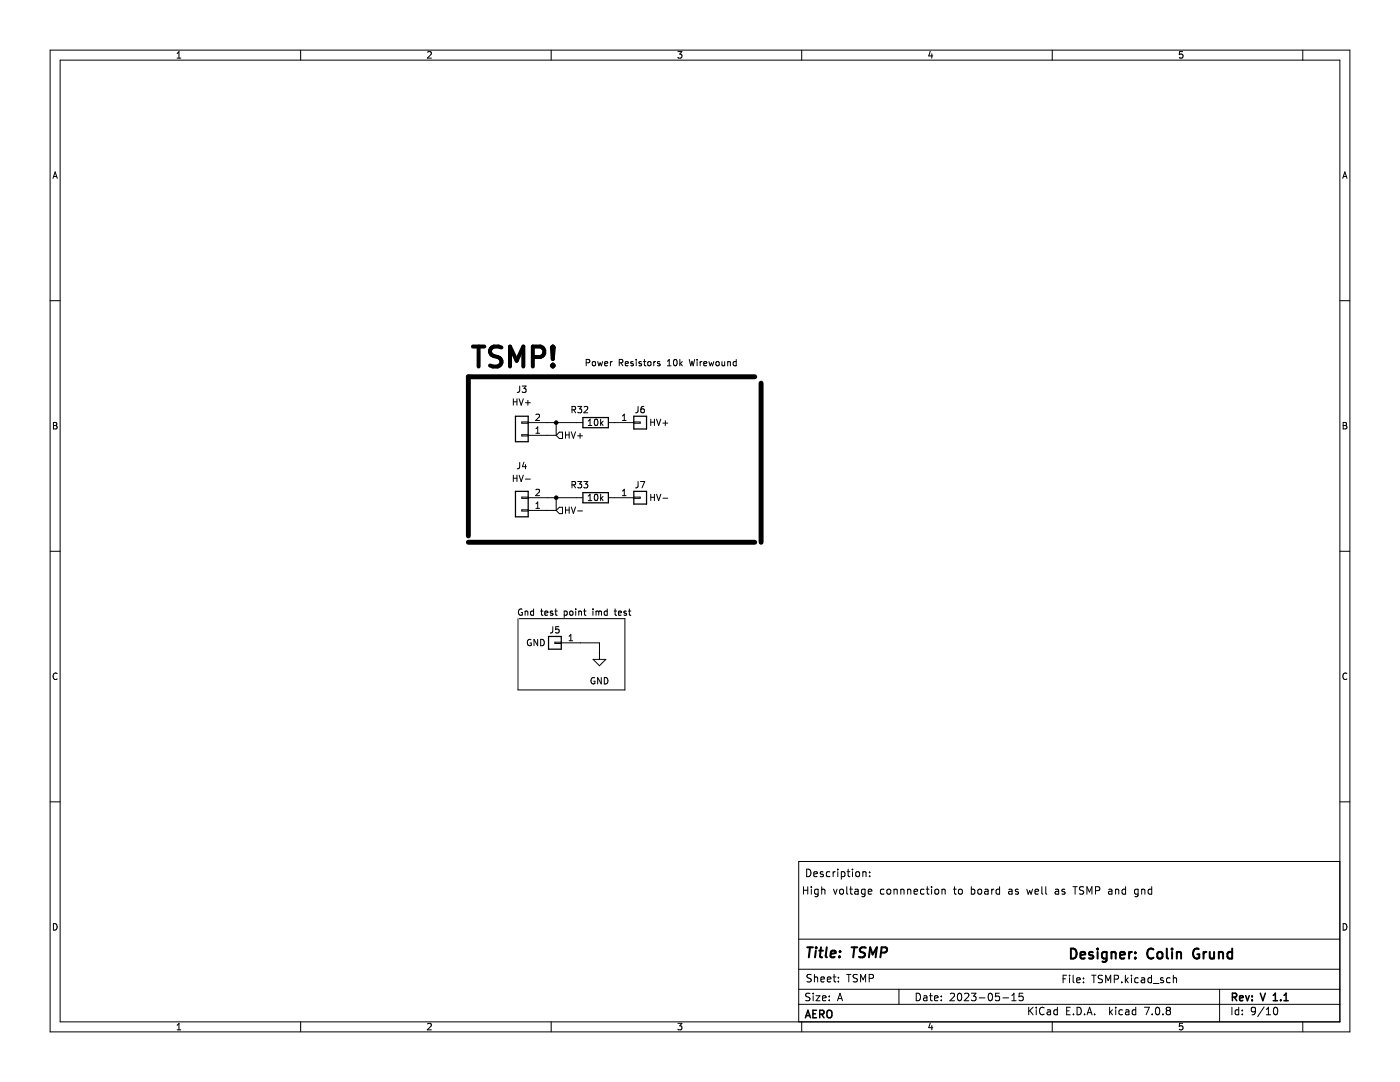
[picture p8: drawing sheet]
<svg xmlns="http://www.w3.org/2000/svg" width="279mm" height="216mm" viewBox="0 0 279 216" stroke-linecap="round" stroke-linejoin="round" font-family="sans-serif">
<g fill="none" stroke="#000" stroke-width=".2">
<path d="M10 10h259.4v195.9h-259.4zM12 12h255.4v191.9h-255.4zM35.3 11.6h.8M35.3 10.7l.4-.4v1.3M60 10v2M85.3 10.4l.5-.1 .3 .4-.8 .9h.8M110 10v2M135.3 10.3h.8l-.4 .5 .3 .1v.6l-.2 .1-.5-.1M160 10v2M185.7 10.2l-.4 1h.9M186 10.7v.9M210 10v2"/>
<path d="M236 10.3h-.6l-.1 .6 .2-.1 .5 .1 .1 .1-.1 .5-.2 .1-.5-.1M260 10v2M10.6 35.6l.4-1.3 .4 1.3M10.7 35.2h.6M268 35.6l.4-1.3 .4 1.3M268.1 35.2h.6M10 60h2M102.4 79.6v1.2M103.2 79.6v1.2M103.6 79.6l.4 1.2 .4-1.2M103.7 77v1.1l-.5 .2M104.2 77h.8l-.4 .5 .3 .1v.6l-.2 .1-.5-.1"/>
<path d="M105.3 79.9v.9M117 72.4l.6-.1 .1-.5-.7-.1v1.3M118.3 72.3l.1-.2 .4 .2 .1 .5-.2 .1h-.4zM119.3 72.1l.2 .9 .3-.6 .2 .6 .3-.9M120.7 72.6l.6-.2-.1-.2-.3-.1-.2 .2v.6h.5M121.8 72.1v.9M122.2 72.1l-.4 .3M123.6 72.4l.6-.1v-.5l-.6-.1v1.3M123.9 72.4l.4 .6M124.8 72.6l.6-.2-.1-.2-.3-.1-.2 .2 .1 .6h.4M126.4 72.2l-.3-.1-.2 .2v.2l.5 .1v.3h-.5M127 71.7v.1"/>
<path d="M127 72.1v.9M128 72.2l-.3-.1-.2 .2 .1 .2 .4 .1v.3h-.5M128.4 72.1h.5M128.6 71.7v1.1l.3 .2M129.4 72.2l.3-.1 .2 .3v.4l-.2 .2-.4-.2zM130.5 72.1v.9M130.8 72.1l-.3 .3M131.7 72.2l-.3-.1-.2 .2 .1 .2 .4 .1v.3h-.5M133.2 73h.7M133.2 72.1l.4-.4v1.3M134.5 71.8l.2-.1a.68 .68 0 0 1 .4 .7 .68 .68 0 0 1-.4 .6l-.3-.5zM135.7 71.7v1.3"/>
<path d="M135.8 72.5l.4 .5M136.2 72.1l-.5 .5M137.6 71.7l.3 1.3 .2-.9 .2 .9 .3-1.3M139.1 71.7v.1M139.1 72.1v.9M139.7 72.1v.9M140.1 72.1l-.4 .3M140.5 72.6l.6-.2-.1-.2-.4-.1-.1 .2v.6h.5M141.5 72.1l.2 .9 .3-.6 .2 .6 .2-.9M142.9 72.3l.2-.2 .4 .2v.5l-.1 .1h-.5zM144.1 72.1v.8h.5M144.6 72.1v.9"/>
<path d="M145.2 72.3l.5-.1 .1 .8M145.2 72.1v.9M146.9 72.2l-.3-.1-.3 .3 .1 .5h.5M146.9 71.7v1.3M267.4 60h2M10.7 84.3h.4l.2 .2-.2 .4 .2 .1 .1 .3-.2 .3h-.5zM10.7 84.9h.4M102.4 94.8v1.3M102.4 80.2h.8M102.4 95.4h.8M103.2 94.8v1.3M103.6 94.8l.4 1.3 .4-1.3"/>
<path d="M103.7 92.3v1.1l-.5 .1M104.1 86.7h1.3v.3h-1.3zM104.1 84.2h1.3v.3h-1.3zM104.1 99.2h1.3v.2h-1.3zM104.6 92.2l-.3 .9h.7M104.9 80.4h.9M104.9 92.7v.8M104.9 95.6h.9M105.4 99.3h10.9M105.4 86.9h5.6M105.4 84.3h10.9M107 82.8l.4-.2 .3 .4-.8 .9h.8"/>
<path d="M107 97.7l.4-.1 .3 .4-.8 .9h.8M107 85.5l.3-.3v1.3M107 86.5h.7M111 84.3v2.6M111 99.3v2.6M111 86.9l.6-.7h.7v1.3h-.7zM112.9 86.2v1.2M112.9 86.8h.7M113.6 86.2v1.2M114 86.2l.4 1.2 .5-1.2M114.2 81.8l.6-.1v-.5l-.6-.1v1.3M114.2 96.7h.6v-.5l-.6-.1v1.3"/>
<path d="M114.5 96.7l.4 .7M114.5 81.8l.4 .6M115.3 87h.9M115.3 96.1h.8l-.4 .5 .3 .1v.5l-.2 .2-.5-.2M115.3 81.1h.8l-.4 .5 .3 .1v.5l-.2 .2-.5-.2M115.8 86.5v.9M116.5 96.1h.8l-.4 .5 .3 .1v.5l-.1 .2-.6-.2M116.6 81.2l.5-.1 .2 .4-.8 .9h.8M117.4 84.9h.7M117.4 99.9h.7M117.4 84l.4-.4v1.3M117.4 99l.4-.4v1.3"/>
<path d="M118.7 83.8l.2-.2a.68 .68 0 0 1 .4 .7 .68 .68 0 0 1-.4 .6l-.3-.5zM118.7 98.7l.2-.1a.68 .68 0 0 1 .4 .7 .68 .68 0 0 1-.4 .6l-.3-.5zM119.9 83.6v1.3M119.9 98.6v1.3M120 99.4l.4 .5M120 84.4l.4 .5M120.4 99l-.5 .5M120.4 84.1l-.5 .4M121.4 99.3h5.1M121.4 84.3h5.1M124.2 83.9h.7M124.2 83l.4-.4v1.3"/>
<path d="M124.2 98l.4-.4v1.3M124.2 98.9h.7M126.5 84.2h1.3v.3h-1.3zM126.5 99.2h1.3v.2h-1.3zM127.3 81.1v1.1l-.4 .2M127.3 96.1v1.1l-.4 .2M127.8 96.1h.9l-.6 1.3M128.5 81.1l-.4 .1-.2 .2v.7l.2 .3 .4-.2 .1-.4-.1-.2h-.4l-.2 .2M129.9 84.2h.7M129.9 83.6v1.3M129.9 98.6v1.3M129.9 99.2h.7"/>
<path d="M130.6 83.6v1.3M130.6 98.6v1.3M131 83.6l.5 1.3 .4-1.3M131 98.6l.5 1.3 .4-1.3M132.3 84.4h1M132.3 99.4h1M132.8 83.9v1M268.1 84.3h.4l.2 .2-.2 .4 .2 .1 .1 .3-.2 .3h-.5zM268.1 84.9h.4M10 110h2M104.1 101.7h1.3v.3h-1.3zM105.4 101.9h5.6"/>
<path d="M107 100.5l.3-.3v1.2M107 101.4h.7M111.6 101.2h.7v1.3h-.7l-.6-.6zM112.9 101.2v1.2M112.9 101.8h.7M113.6 101.2v1.2M114 101.2l.4 1.2 .5-1.2M115.3 101.9h.9M267.4 110h2M11.4 134.4a.62 .62 0 0 0-.9 .5 .62 .62 0 0 0 .7 .7l.2-.1M103.4 123.4v14.3h21.3v-14.3h-21.1M104.2 121.6a.59 .59 0 0 0-.7 .5 .59 .59 0 0 0 .7 .6l.1-.5h-.3"/>
<path d="M104.8 121.9v.9M104.8 122.1l.5-.1v.8M106 127.6a.59 .59 0 0 0-.8 .6 .59 .59 0 0 0 .8 .6v-.5h-.2M106.5 122l-.4-.1-.2 .3 .1 .5h.5M106.5 121.5v1.3M107.3 127.6v1.2l-.7-1.2v1.2M107.9 121.9h.5M107.9 127.6a.64 .64 0 0 1 .7 .6 .64 .64 0 0 1-.7 .6zM108.1 121.5v1.1l.3 .2M108.7 122.4l.6-.2v-.2l-.4-.1-.2 .2 .1 .6h.5M110.3 122l-.3-.1-.2 .2 .1 .2 .4 .1v.3h-.5M110.3 125v1.1l-.5 .2"/>
<path d="M110.7 121.9h.5M110.7 128.1h1.3v.3h-1.3zM110.9 121.5v1.1l.3 .2M111.5 125h-.6v.6l.1-.1 .5 .1 .1 .2-.1 .4-.2 .1-.4-.1M112 128.3h7.6v3.3M112.6 122l.4-.1 .2 .3-.1 .5h-.5M112.6 121.9v1.3M113.6 127.9h.7M113.6 126.9l.3-.3v1.3M113.7 122.1l.2-.2 .4 .2 .1 .4-.2 .2h-.5zM114.9 121.5v.1M114.9 121.9v.9"/>
<path d="M115.5 122.1l.5-.1v.8M115.5 121.9v.9M116.5 121.9h.5M116.6 121.5v1.1l.4 .2M118.3 121.5v.1M118.3 121.9v.9M118.4 131.6h2.5l-1.3 1.2zM118.7 135.3a.59 .59 0 0 0-.8 .5 .59 .59 0 0 0 .8 .6v-.5h-.2M118.9 122.1l.4-.2 .2 .2M118.9 121.9v.9M119.5 122.1l.2-.2 .3 .1v.8M119.5 122.1v.7"/>
<path d="M120 135.2v1.3l-.7-1.3v1.3M120.6 135.2a.64 .64 0 0 1 .7 .6 .64 .64 0 0 1-.7 .7zM121.2 122l-.4-.1-.2 .3 .1 .5h.5M121.2 121.5v1.3M122.6 121.9h.5M122.8 121.5v1.1l.3 .2M123.4 122.4l.6-.2v-.2l-.4-.1-.2 .2 .1 .6h.5M125 122l-.3-.1-.2 .2 .1 .2 .4 .1v.3h-.5M125.4 121.9h.5M125.6 121.5v1.1l.3 .2M268.8 134.4a.62 .62 0 0 0-.9 .5 .62 .62 0 0 0 .7 .7l.2-.1M10 160h2"/>
<path d="M160.3 176.9v1.5M160.3 177.6h.9M161 173.4a.76 .76 0 0 1 .8 .8 .76 .76 0 0 1-.8 .7zM161.2 176.9v1.5M161.9 176.9v.2M161.9 177.4v1M162.4 174.4l.7-.1v-.3l-.5-.1-.2 .2 .1 .8h.6M163.3 177.5l-.5-.1-.2 .3 .1 .7h.6M163.3 177.4v1.2l-.3 .3h-.4M164 177.6l.2-.2 .4 .1v.9M164 176.9v1.5M164.3 174l-.4-.1-.2 .2 .1 .3 .5 .1v.4h-.6"/>
<path d="M165.6 174l-.4-.1-.3 .3 .2 .7h.5M166.3 173.9v1M166.3 177.4l.4 1 .4-1M166.7 173.9l-.4 .3M167.2 173.4v.2M167.2 173.9v1M167.6 177.6l.2-.2 .5 .2v.5l-.1 .3h-.4l-.2-.1zM167.9 174l.4-.1 .3 .3-.1 .7h-.6M167.9 173.9v1.5M169 176.9v1.3l.2 .2M169.1 173.9h.5M169.3 173.4v1.3l.3 .2"/>
<path d="M169.6 177.4h.5M169.8 176.9v1.3l.3 .2M170.1 173.4v.2M170.1 173.9v1M170.6 177.5h.6l.1 .9M170.8 174.1l.3-.2 .4 .2 .1 .5-.2 .3h-.3l-.3-.1zM171.3 177.8l-.5 .1-.2 .2 .2 .3h.5M172.2 174.1l.2-.2 .4 .1v.9M172.2 173.9v1M172.6 177.4v1.2l-.3 .3h-.3M172.6 177.5l-.4-.1-.3 .3 .2 .7h.5M173.3 177.9l.7-.1-.1-.3-.4-.1-.2 .2v.8h.6"/>
<path d="M173.6 174.8v.1M173.6 174v.1M176.4 177.5l-.4-.1-.3 .3 .1 .7h.6M177.1 177.6l.2-.2 .4 .2 .1 .5-.2 .3h-.3l-.2-.1zM178.4 177.6l.2-.2 .4 .1 .1 .9M178.4 177.4v1M179.8 177.6l.2-.2 .3 .1 .1 .9M179.8 177.4v1M181.1 177.6l.2-.2 .4 .1 .1 .9M181.1 177.4v1M182.4 177.9l.7-.1v-.3l-.5-.1-.2 .2 .1 .8h.6M184.4 177.5l-.4-.1-.3 .3 .1 .7h.6"/>
<path d="M184.8 177.4h.6M185.1 176.9v1.3l.3 .2M185.9 176.9v.2M185.9 177.4v1M186.6 177.6l.2-.2 .5 .2v.5l-.1 .3h-.4l-.2-.1zM188 177.6l.2-.2 .4 .1v.9M188 177.4v1M190.3 177.4h.5M190.5 176.9v1.3l.3 .2M191.3 177.6l.3-.2 .4 .2 .1 .5-.2 .3h-.3l-.3-.1zM193.8 177.5l.5-.1 .3 .3-.2 .7h-.6M193.8 176.9v1.5"/>
<path d="M195.3 177.5l.3-.1 .3 .3v.4l-.3 .3h-.3l-.2-.3zM196.6 177.5h.5l.1 .9M197.2 177.8l-.5 .1-.2 .2 .2 .3h.5M197.9 177.4v1M198.3 177.4l-.4 .3M199.5 177.5l-.4-.1-.3 .3 .1 .7h.6M199.5 176.9v1.5M201.3 177.5h.6l.1 .9M202 177.8l-.5 .1-.2 .2 .2 .3h.5M203.2 177.5l-.4-.1-.2 .2 .1 .3 .5 .1v.4h-.6M204.9 177.4l.3 1 .3-.7 .3 .7 .3-1M206.6 177.9l.7-.1-.1-.3-.4-.1-.2 .2v.8h.6"/>
<path d="M207.9 176.9v1.3l.2 .2M208.7 176.9v1.3l.2 .2M210.6 177.5h.6l.1 .9M211.3 177.8l-.5 .1-.2 .2 .2 .3h.5M212.5 177.5l-.4-.1-.2 .2 .1 .3 .5 .1v.4h-.6M214.1 176.9h.9M214.6 176.9v1.5M216.3 177l-.6-.1-.2 .2v.4l.6 .3 .2 .3-.3 .3h-.6M216.9 178.4v-1.5l.5 1.1 .5-1.1v1.5M218.6 177.7l.7-.1 .2-.2-.1-.3-.2-.2h-.6v1.5M221.3 177.5h.5l.1 .9M221.9 177.8l-.5 .1-.2 .2 .2 .3h.5"/>
<path d="M222.6 177.6l.2-.2 .4 .1 .1 .9M222.6 177.4v1M224.6 177.5l-.4-.1-.3 .3 .2 .7h.5M224.6 176.9v1.5M227.1 177.4v1.2l-.3 .3h-.3M227.1 177.5l-.4-.1-.3 .3 .2 .7h.5M227.8 177.6l.3-.2 .3 .1 .1 .9M227.8 177.4v1M229.8 177.5l-.4-.1-.3 .3 .2 .7h.5M229.8 176.9v1.5M267.4 171.9h-108v32M267.4 160h2"/>
<path d="M10.7 184.3a.66 .66 0 0 1 .7 .6 .66 .66 0 0 1-.7 .7zM159.4 197.4h108M159.4 193.4h108M159.4 187.4h108M161.6 198.3l-.5-.1-.2 .1v.5l.6 .2 .1 .4-.2 .3-.6-.1M161.9 194.5l-.6-.1-.2 .2v.4l.7 .3 .1 .4-.3 .2h-.6M162.3 198.2v.1M162.3 198.7v1M162.5 195.1l.3-.2 .3 .1 .1 .9M162.5 194.4v1.5M162.9 198.7h.7l-.7 1h.7M163.8 195.4l.7-.1v-.3l-.5-.1-.2 .3 .1 .7h.6"/>
<path d="M164.1 199.2l.8-.2-.1-.2-.4-.1-.3 .2 .1 .7h.6M165.1 195.4l.7-.1v-.3l-.5-.1-.2 .3 .1 .7h.6M165.5 199.5v.2M165.5 198.8v.1M166.3 194.9h.5M166.5 194.4v1.3l.3 .2M167.1 199.7l.5-1.5 .5 1.5M167.3 199.3h.7M167.3 195.8v.1M167.3 195v.2M169 194.4h.8M169.4 194.4v1.5"/>
<path d="M171.1 194.5l-.6-.1-.2 .2v.4l.7 .3 .1 .4-.3 .2h-.5M171.8 195.9v-1.5l.5 1.1 .5-1.1v1.5M173.5 195.2h.7l.1-.3v-.3l-.3-.2h-.5v1.5M179.4 197.4v3M182.9 198.2a.76 .76 0 0 1 .8 .7 .76 .76 0 0 1-.8 .8zM184.4 198.8h.5l.1 .9M185 199l-.5 .1-.2 .2 .2 .4 .5-.1M185.5 198.7h.6M185.7 198.2v1.3l.4 .2M186.5 199.2l.7-.2-.1-.2-.4-.1-.2 .2 .1 .7h.5M187.9 199.5v.2M187.9 198.8v.1"/>
<path d="M189.6 198.3l.6-.1 .3 .4-.9 1.1h.9M191.2 198.3l.2-.1a.8 .8 0 0 1 .5 .7 .8 .8 0 0 1-.5 .8l-.2-.2-.1-.4zM192.5 198.3l.6-.1 .3 .4-1 1.1h1M193.9 198.2h.9l-.5 .6 .4 .1v.6l-.2 .2-.6-.2M195.4 199.1h1.2M197.4 198.3l.2-.1a.8 .8 0 0 1 .5 .7 .8 .8 0 0 1-.5 .8l-.2-.2-.2-.4zM199.4 198.2h-.7l-.1 .7 .3-.1h.5l.1 .2-.1 .5-.2 .2-.6-.2M200.1 199.1h1.2M201.9 199.7h.9M201.9 198.6l.5-.4v1.5M204.1 198.2h-.7v.7l.2-.1h.5l.1 .2-.1 .5-.2 .2-.5-.2M212.2 195.3h.5"/>
<path d="M212.9 194.6h-.7v1.5M213.4 194.6v.1M213.4 195.1v1M214.2 194.6v1.3l.2 .2M214.9 195.6l.7-.1-.1-.3-.4-.1-.2 .2v.7h.6M216.2 196v.1M216.2 195.2v.1M217.9 194.6h.8M218.3 194.6v1.5M220 194.7l-.6-.1-.2 .1v.5l.7 .3 .1 .3-.3 .3-.5-.1M220.7 196.1v-1.5l.5 1.1 .5-1.1v1.5M222.4 195.4l.7-.1 .1-.2v-.4l-.3-.1h-.5v1.5"/>
<path d="M223.9 196v.1M224.6 194.6v1.5M224.7 195.5l.5 .6M225.2 195.1l-.6 .6M225.8 194.6v.1M225.8 195.1v1M227.2 195.2l-.5-.1-.3 .3 .2 .6h.6M227.8 195.2h.6v.9M228.4 195.5h-.5l-.2 .2 .2 .4 .5-.1M229.8 195.2l-.4-.1-.3 .3 .1 .6h.6M229.8 194.6v1.5M230.2 196.2h1.1"/>
<path d="M232.2 195.2l-.4-.1-.2 .2 .1 .2 .5 .2v.3h-.6M233.5 195.2l-.4-.1-.3 .3 .1 .6h.6M234.2 195.2l.2-.1 .3 .1 .1 .9M234.2 194.6v1.5M243.4 197.4v6.5M268.1 184.3a.66 .66 0 0 1 .7 .6 .66 .66 0 0 1-.7 .7zM35.3 204.6l.4-.4v1.3M35.3 205.5h.8M60 203.9v2M85.3 204.3l.5-.1 .3 .4-.8 .9h.8M110 203.9v2M135.3 204.2h.8l-.4 .5 .3 .1v.6l-.2 .1-.5-.1"/>
<path d="M159.4 200.4h108M160 203.9v2M185.7 204.1l-.4 1h.9M186 204.6v.9M205.3 201v1.5M205.5 201.6l.7 .9M206.2 201l-.9 .8M206.8 201v.1M206.8 201.5v1M208.4 201.1a.71 .71 0 0 0-1 .5 .71 .71 0 0 0 .7 .9l.3-.2M209 201.6h.6l.1 .9M209.7 201.8l-.5 .1-.3 .2 .3 .4 .5-.1"/>
<path d="M210 203.9v2M211 201.6l-.4-.1-.3 .3 .1 .6h.6M211 201v1.5M212.9 201.7h.5M213.6 201h-.7v1.5h.7M214.2 202.3v.2M214.9 201a.76 .76 0 0 1 .9 .7 .76 .76 0 0 1-.9 .8zM216.4 202.3v.2M216.9 202.5l.5-1.5 .5 1.5M217.1 202.1h.7M218.4 202.3v.2M221.4 201v1.5"/>
<path d="M221.6 201.9l.4 .6M222 201.5l-.6 .6M222.7 201v.1M222.7 201.5v1M224 201.6l-.4-.1-.3 .3 .1 .6h.6M224.7 201.6h.5l.1 .9M225.3 201.8l-.5 .1-.2 .2 .2 .4 .5-.1M226.7 201.6l-.5-.1-.3 .3 .2 .6h.6M226.7 201v1.5M228.4 201h1l-.7 1.5M229.9 202.3v.2M230.7 201.1l.2-.1a.8 .8 0 0 1 .6 .7 .8 .8 0 0 1-.6 .8l-.2-.2-.1-.4z"/>
<path d="M232.1 202.3v.2M233 201.6l-.3 .3v.3l.3 .3 .4-.1 .2-.2-.1-.4-.2-.2M233 201.6l-.3-.3 .3-.3 .4 .1 .2 .2-.3 .3M233 201.6h.3M236 204.2h-.6l-.1 .6 .2-.1 .5 .1 .1 .1-.1 .5-.2 .1-.5-.1M245.9 201v1.5M247.2 201.6l-.4-.1-.3 .3 .1 .6h.6M247.2 201v1.5M247.9 202.3v.2M247.9 201.6v.1M250.6 201.6l-.3 .3h-.3l-.3-.3 .2-.5 .4-.1 .2 .1a.99 .99 0 0 1-.4 1.4h-.2M252.3 200.9l-1.3 1.9"/>
<path d="M252.7 202.5h.9M252.7 201.4l.4-.4v1.5M254.3 201.1l.2-.1a.8 .8 0 0 1 .5 .7 .8 .8 0 0 1-.5 .8l-.2-.2-.2-.4zM260 203.9v2"/>
</g>
<g fill="none" stroke="#000" stroke-width=".3">
<path d="M246 199l.7-.1 .1-.2-.1-.4-.2-.1h-.5v1.5M246.3 199l.5 .7M247.4 199.2l.7-.2-.1-.3h-.4l-.2 .2 .1 .7h.5M248.6 198.7l.4 1 .3-1M249.9 199.5v.2M249.9 198.7v.2M251.5 198.2l.5 1.5 .5-1.5M254.1 199.7h.9M254.1 198.6l.4-.4v1.5M255.6 199.5v.2M256.2 199.7h.9M256.2 198.6l.5-.4v1.5"/>
<path d="M160.7 203.1l.5-1.5 .5 1.5M160.9 202.7h.7M162.2 202.3h.5M163 201.6h-.8v1.5h.8M163.6 202.4l.7-.1 .2-.2-.1-.4-.2-.1h-.6v1.5M164 202.4l.5 .7M165.1 201.8a.5 .5 0 0 1 .6-.2 .5 .5 0 0 1 .3 .5v.5a.5 .5 0 0 1-.5 .5 .5 .5 0 0 1-.5-.5z"/>
</g>
<g fill="none" stroke="#000" stroke-width=".4">
<path d="M161.1 189h1.1M161.7 189l-.3 2M162.8 189.7l-.1 1.3M162.9 189v.2M163.5 189.7h.7M163.9 189l-.3 1.7 .1 .2 .4 .1M165 189l-.2 1.7 .2 .3M165.8 190.4l1-.2-.1-.4h-.8l-.2 .9 .3 .3 .6-.1M167.5 190.8v.2M167.7 189.8l-.1 .2M169.9 189h1.2M170.5 189l-.2 2"/>
<path d="M172.8 189.1a.85 .85 0 0 0-1.1 .1 .45 .45 0 0 0 .2 .8l.6 .2a.51 .51 0 0 1 .1 .5 .51 .51 0 0 1-.4 .3l-.8-.1M173.4 191l.3-2 .5 1.5 .8-1.5-.3 2M175.8 190.1l1-.1a.52 .52 0 0 0 .3-.5 .52 .52 0 0 0-.4-.5h-.8l-.2 2M213.7 189.3a1.01 1.01 0 0 1 1.2 1 1.01 1.01 0 0 1-1.2 1zM215.6 190.6l1-.2-.1-.4-.6-.1-.3 .3 .1 1h.8M218.1 190l-.5-.1-.3 .3 .1 .3 .7 .2v.5h-.8M219.1 189.3v.2M219.1 189.9v1.4M220.9 190l-.6-.1-.4 .4v.6l.2 .3h.8M220.9 189.9v1.7a.54 .54 0 0 1-.9 .2M221.8 190.1a.5 .5 0 0 1 .9 .1v1.1M221.8 189.9v1.4"/>
<path d="M223.5 190.6l1-.2-.1-.4-.6-.1-.3 .3 .1 1h.8M225.3 189.9v1.4M225.9 189.9l-.4 .1-.2 .3M226.6 191.1v.2M226.6 190v.2M230.2 189.5a.8 .8 0 0 0-1 0 .8 .8 0 0 0-.2 .9 .75 .75 0 0 0 .3 .8 .75 .75 0 0 0 .9-.1M231.1 190.1a.54 .54 0 0 1 .5-.2 .54 .54 0 0 1 .4 .4v.6a.54 .54 0 0 1-.5 .4 .54 .54 0 0 1-.5-.4zM232.9 189.3v1.7l.2 .3M233.9 189.3v.2M233.9 189.9v1.4M234.9 190.1a.5 .5 0 0 1 .8 .1v1.1M234.9 189.9v1.4"/>
<path d="M239.2 189.4a.92 .92 0 0 0-1 .3 .92 .92 0 0 0 0 1.1 .69 .69 0 0 0 1.1 .3v-.7h-.3M240.2 189.9v1.4M240.8 189.9l-.4 .1-.2 .3M241.4 189.9l.1 1.3a.54 .54 0 0 0 .8-.1M242.3 189.9v1.4M243.2 190.1a.5 .5 0 0 1 .9 .1v1.1M243.2 189.9v1.4M245.9 190l-.6-.1-.3 .4v.6l.1 .3h.8M245.9 189.3v2"/>
</g>
<path d="M150.6 75.2h-57.1v31.7M151.9 76.5v31.7M93.5 108.2h57.1" fill="none" stroke="#000" stroke-width=".99"/>
<path d="M94.4 69.1h2.3M95.5 69.1v4M100.1 69.3l-.6-.2h-.9a.97 .97 0 0 0-.8 1 .97 .97 0 0 0 .8 .9 1.46 1.46 0 0 1 1.5 1 1.02 1.02 0 0 1-.8 1.1h-.9l-.6-.2M101.8 73.1v-4l1.3 2.9 1.3-2.9v4M106.3 71.2h1.6a1.08 1.08 0 0 0 .8-1 1.08 1.08 0 0 0-.8-1.1h-1.6v4M110.3 72.8l.2 .1-.2 .2M110.3 72.8l-.2 .1 .2 .2M110.3 69.1v2.5M110.3 72.8v.3M110.3 69.1l-.2 .2 .2 2.3M110.3 69.1l.2 .2-.2 2.3" fill="none" stroke="#000" stroke-width=".8"/>
<path d="M102.9 83.1h2.5v5h-2.5zM102.9 98h2.5v5.1h-2.5zM116.3 83.3h5.1v2h-5.1zM116.3 98.3h5.1v2h-5.1zM126.5 83.1h2.5v2.5h-2.5zM126.5 98h2.5v2.6h-2.5zM109.5 127h2.5v2.5h-2.5z" fill="none" stroke="#000" stroke-width=".25"/>
<g fill="#000">
<circle cx="111" cy="99.3" r=".46"/>
<circle cx="111" cy="84.3" r=".46"/>
</g>
</svg>
